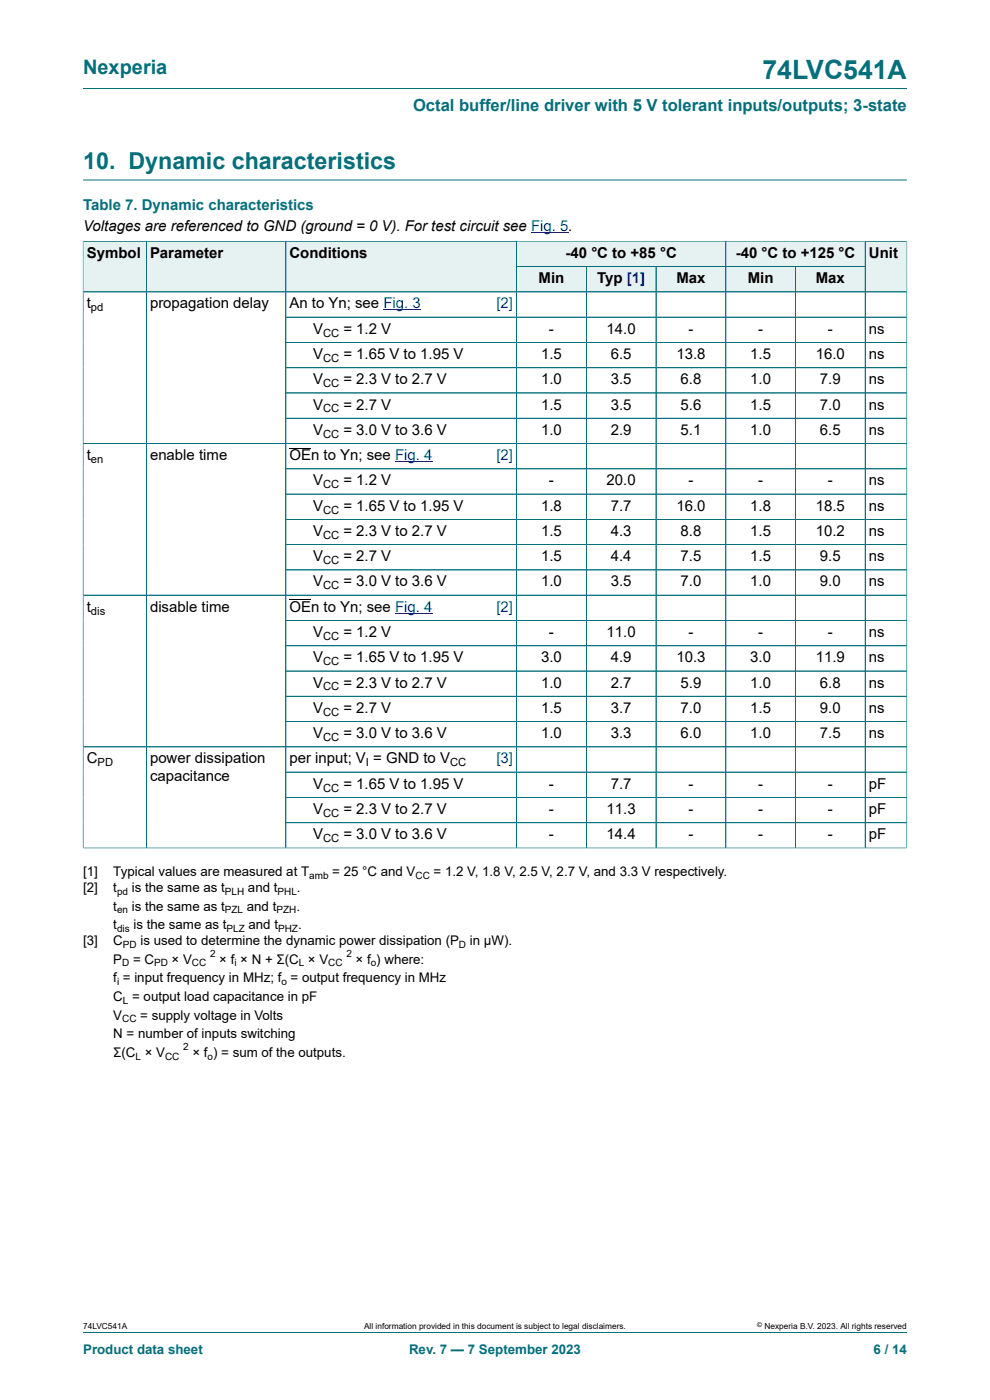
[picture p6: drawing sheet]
<svg xmlns="http://www.w3.org/2000/svg" width="210mm" height="297mm" viewBox="0 0 210 297" stroke-linecap="round" stroke-linejoin="round" font-family="sans-serif">
<defs><g id="words">
<text font-size="5.6" fill="#036f7b" x="161.7" y="16.8">74LVC541A</text>
<text font-size="4.9" fill="#036f7b" x="17.6" y="35.9">10. Dynamic characteristics</text>
<text font-size="4.2" fill="#036f7b" x="17.6" y="15.6">Nexperia</text>
<text font-size="3.5" fill="#036f7b" x="87.6" y="23.7">Octal buffer/line driver with 5 V tolerant inputs/outputs; 3-state</text>
<text font-size="3.2" fill="#036f7b" x="17.6" y="44.5">Table 7. Dynamic characteristics</text>
<g font-size="3.2">
<text x="17.6" y="49.1">Voltages are referenced to GND (ground = 0 V). For test circuit see Fig. 5.</text>
<text x="18.4" y="54.7">Symbol</text>
<text x="31.8" y="54.7">Parameter</text>
<text x="61.4" y="54.7">Conditions</text>
<text x="120" y="54.7">-40 °C to +85 °C</text>
<text x="156.1" y="54.7">-40 °C to +125 °C</text>
<text x="184.3" y="54.7">Unit</text>
<text x="18.4" y="65.4">t</text>
<text x="31.8" y="65.4">propagation delay</text>
<text x="61.4" y="65.4">An to Yn; see Fig. 3</text>
<text x="114.2" y="60.1">Min</text>
<text x="126.7" y="60.1">Typ [1]</text>
<text x="143.5" y="60.1">Max</text>
<text x="158.6" y="60.1">Min</text>
<text x="173.1" y="60.1">Max</text>
<text x="66.4" y="70.8">V</text>
<text x="72.8" y="70.8">= 1.2 V</text>
<text x="116.5" y="70.8">-</text>
<text x="128.7" y="70.8">14.0</text>
<text x="146" y="70.8">-</text>
<text x="160.8" y="70.8">-</text>
<text x="175.6" y="70.8">-</text>
<text x="184.3" y="70.8">ns</text>
<text x="66.4" y="76.1">V</text>
<text x="72.8" y="76.1">= 1.65 V to 1.95 V</text>
<text x="114.8" y="76.1">1.5</text>
<text x="129.6" y="76.1">6.5</text>
<text x="143.5" y="76.1">13.8</text>
<text x="159.1" y="76.1">1.5</text>
<text x="173.1" y="76.1">16.0</text>
<text x="184.3" y="76.1">ns</text>
<text x="66.4" y="81.5">V</text>
<text x="72.8" y="81.5">= 2.3 V to 2.7 V</text>
<text x="114.8" y="81.5">1.0</text>
<text x="129.6" y="81.5">3.5</text>
<text x="144.4" y="81.5">6.8</text>
<text x="159.1" y="81.5">1.0</text>
<text x="173.9" y="81.5">7.9</text>
<text x="184.3" y="81.5">ns</text>
<text x="66.4" y="86.9">V</text>
<text x="72.8" y="86.9">= 2.7 V</text>
<text x="114.8" y="86.9">1.5</text>
<text x="129.6" y="86.9">3.5</text>
<text x="144.4" y="86.9">5.6</text>
<text x="159.1" y="86.9">1.5</text>
<text x="173.9" y="86.9">7.0</text>
<text x="184.3" y="86.9">ns</text>
<text x="66.4" y="92.2">V</text>
<text x="72.8" y="92.2">= 3.0 V to 3.6 V</text>
<text x="114.8" y="92.2">1.0</text>
<text x="129.6" y="92.2">2.9</text>
<text x="144.4" y="92.2">5.1</text>
<text x="159.1" y="92.2">1.0</text>
<text x="173.9" y="92.2">6.5</text>
<text x="184.3" y="92.2">ns</text>
<text x="18.4" y="97.6">t</text>
<text x="31.8" y="97.6">enable time</text>
<text x="61.4" y="97.6">OEn to Yn; see Fig. 4</text>
<text x="66.4" y="103">V</text>
<text x="72.8" y="103">= 1.2 V</text>
<text x="116.5" y="103">-</text>
<text x="128.7" y="103">20.0</text>
<text x="146" y="103">-</text>
<text x="160.8" y="103">-</text>
<text x="175.6" y="103">-</text>
<text x="184.3" y="103">ns</text>
<text x="66.4" y="108.3">V</text>
<text x="66.4" y="113.7">V</text>
<text x="72.8" y="108.3">= 1.65 V to 1.95 V</text>
<text x="72.8" y="113.7">= 2.3 V to 2.7 V</text>
<text x="114.8" y="108.3">1.8</text>
<text x="114.8" y="113.7">1.5</text>
<text x="129.6" y="108.3">7.7</text>
<text x="129.6" y="113.7">4.3</text>
<text x="143.5" y="108.3">16.0</text>
<text x="144.4" y="113.7">8.8</text>
<text x="159.1" y="108.3">1.8</text>
<text x="159.1" y="113.7">1.5</text>
<text x="173.1" y="108.3">18.5</text>
<text x="173.1" y="113.7">10.2</text>
<text x="184.3" y="108.3">ns</text>
<text x="184.3" y="113.7">ns</text>
<text x="66.4" y="119">V</text>
<text x="72.8" y="119">= 2.7 V</text>
<text x="114.8" y="119">1.5</text>
<text x="129.6" y="119">4.4</text>
<text x="144.4" y="119">7.5</text>
<text x="159.1" y="119">1.5</text>
<text x="173.9" y="119">9.5</text>
<text x="184.3" y="119">ns</text>
<text x="66.4" y="124.4">V</text>
<text x="72.8" y="124.4">= 3.0 V to 3.6 V</text>
<text x="114.8" y="124.4">1.0</text>
<text x="129.6" y="124.4">3.5</text>
<text x="144.4" y="124.4">7.0</text>
<text x="159.1" y="124.4">1.0</text>
<text x="173.9" y="124.4">9.0</text>
<text x="184.3" y="124.4">ns</text>
<text x="18.4" y="129.8">t</text>
<text x="31.8" y="129.8">disable time</text>
<text x="61.4" y="129.8">OEn to Yn; see Fig. 4</text>
<text x="66.4" y="135.1">V</text>
<text x="72.8" y="135.1">= 1.2 V</text>
<text x="116.5" y="135.1">-</text>
<text x="128.7" y="135.1">11.0</text>
<text x="146" y="135.1">-</text>
<text x="160.8" y="135.1">-</text>
<text x="175.6" y="135.1">-</text>
<text x="184.3" y="135.1">ns</text>
<text x="66.4" y="140.5">V</text>
<text x="72.8" y="140.5">= 1.65 V to 1.95 V</text>
<text x="114.8" y="140.5">3.0</text>
<text x="129.6" y="140.5">4.9</text>
<text x="143.5" y="140.5">10.3</text>
<text x="159.1" y="140.5">3.0</text>
<text x="173.1" y="140.5">11.9</text>
<text x="184.3" y="140.5">ns</text>
<text x="66.4" y="145.9">V</text>
<text x="72.8" y="145.9">= 2.3 V to 2.7 V</text>
<text x="114.8" y="145.9">1.0</text>
<text x="129.6" y="145.9">2.7</text>
<text x="144.4" y="145.9">5.9</text>
<text x="159.1" y="145.9">1.0</text>
<text x="173.9" y="145.9">6.8</text>
<text x="184.3" y="145.9">ns</text>
<text x="66.4" y="151.2">V</text>
<text x="72.8" y="151.2">= 2.7 V</text>
<text x="114.8" y="151.2">1.5</text>
<text x="129.6" y="151.2">3.7</text>
<text x="144.4" y="151.2">7.0</text>
<text x="159.1" y="151.2">1.5</text>
<text x="173.9" y="151.2">9.0</text>
<text x="184.3" y="151.2">ns</text>
<text x="18.4" y="161.9">C</text>
<text x="31.8" y="161.9">power dissipation</text>
<text x="61.4" y="161.9">per input; V = GND to V</text>
<text x="66.4" y="156.6">V</text>
<text x="72.8" y="156.6">= 3.0 V to 3.6 V</text>
<text x="114.8" y="156.6">1.0</text>
<text x="129.6" y="156.6">3.3</text>
<text x="144.4" y="156.6">6.0</text>
<text x="159.1" y="156.6">1.0</text>
<text x="173.9" y="156.6">7.5</text>
<text x="184.3" y="156.6">ns</text>
<text x="31.8" y="165.8">capacitance</text>
<text x="66.4" y="167.3">V</text>
<text x="72.8" y="167.3">= 1.65 V to 1.95 V</text>
<text x="116.5" y="167.3">-</text>
<text x="129.6" y="167.3">7.7</text>
<text x="146" y="167.3">-</text>
<text x="160.8" y="167.3">-</text>
<text x="175.6" y="167.3">-</text>
<text x="184.3" y="167.3">pF</text>
<text x="66.4" y="172.7">V</text>
<text x="72.8" y="172.7">= 2.3 V to 2.7 V</text>
<text x="116.5" y="172.7">-</text>
<text x="128.7" y="172.7">11.3</text>
<text x="146" y="172.7">-</text>
<text x="160.8" y="172.7">-</text>
<text x="175.6" y="172.7">-</text>
<text x="184.3" y="172.7">pF</text>
<text x="66.4" y="178">V</text>
<text x="72.8" y="178">= 3.0 V to 3.6 V</text>
<text x="116.5" y="178">-</text>
<text x="128.7" y="178">14.4</text>
<text x="146" y="178">-</text>
<text x="160.8" y="178">-</text>
<text x="175.6" y="178">-</text>
<text x="184.3" y="178">pF</text>
</g>
<g font-size="3.2" fill="#00f">
<text x="105.3" y="65.4">[2]</text>
<text x="105.3" y="97.6">[2]</text>
<text x="105.3" y="129.8">[2]</text>
<text x="105.3" y="161.9">[3]</text>
</g>
<g font-size="2.8">
<text x="17.6" y="185.8">[1]</text>
<text x="24" y="185.8">Typical values are measured at T</text>
<text x="70.5" y="185.8">= 25 °C and V</text>
<text x="92" y="185.8">= 1.2 V, 1.8 V, 2.5 V, 2.7 V, and 3.3 V respectively.</text>
<text x="17.6" y="189.2">[2]</text>
<text x="24" y="189.2">t</text>
<text x="28" y="189.2">is the same as t</text>
<text x="52.6" y="189.2">and t</text>
<text x="63" y="189.2">.</text>
<text x="24" y="193.2">t</text>
<text x="24" y="197.1">t</text>
<text x="28" y="193.2">is the same as t</text>
<text x="28.3" y="197.1">is the same as t</text>
<text x="52.4" y="193.2">and t</text>
<text x="52.7" y="197.1">and t</text>
<text x="62.9" y="193.2">.</text>
<text x="63.2" y="197.1">.</text>
<text x="17.6" y="200.5">[3]</text>
<text x="24" y="200.5">C</text>
<text x="29.8" y="200.5">is used to determine the dynamic power dissipation (P</text>
<text x="99.7" y="200.5">in μW).</text>
<text x="24" y="204.5">P</text>
<text x="24" y="208.4">f = input frequency in MHz; f = output frequency in MHz</text>
<text x="28.2" y="204.5">= C</text>
<text x="36.4" y="204.5">× V</text>
<text x="46.5" y="204.5">× f × N + Σ(C × V</text>
<text x="75.4" y="204.5">× f ) where:</text>
<text x="24" y="212.4">C = output load capacitance in pF</text>
<text x="24" y="216.3">V</text>
<text x="24" y="220.3">N = number of inputs switching</text>
<text x="29.8" y="216.3">= supply voltage in Volts</text>
<text x="24" y="224.2">Σ(C × V</text>
<text x="40.8" y="224.2">× f ) = sum of the outputs.</text>
</g>
<g font-size="2.8" fill="#036f7b">
<text x="17.6" y="287.2">Product data sheet</text>
<text x="86.8" y="287.2">Rev. 7 — 7 September 2023</text>
<text x="185.3" y="287.2">6 / 14</text>
</g>
<g font-size="2.4">
<text x="19.3" y="66">pd</text>
<text x="68.5" y="71.4">CC</text>
<text x="68.5" y="76.8">CC</text>
<text x="68.5" y="82.1">CC</text>
<text x="68.5" y="87.5">CC</text>
<text x="68.5" y="92.9">CC</text>
<text x="19.3" y="98.2">en</text>
<text x="68.5" y="103.6">CC</text>
<text x="68.5" y="108.9">CC</text>
<text x="68.5" y="114.3">CC</text>
<text x="68.5" y="119.7">CC</text>
<text x="68.5" y="125">CC</text>
<text x="19.3" y="130.4">dis</text>
<text x="68.5" y="135.8">CC</text>
<text x="68.5" y="141.1">CC</text>
<text x="68.5" y="146.5">CC</text>
<text x="68.5" y="151.8">CC</text>
<text x="68.5" y="157.2">CC</text>
<text x="20.7" y="162.6">PD</text>
<text x="68.5" y="167.9">CC</text>
<text x="77.6" y="162.6">I</text>
<text x="95.5" y="162.6">CC</text>
<text x="68.5" y="173.3">CC</text>
<text x="68.5" y="178.6">CC</text>
</g>
<g font-size="2.1">
<text x="24.8" y="189.8">pd</text>
<text x="47.7" y="189.8">PLH</text>
<text x="58.9" y="189.8">PHL</text>
<text x="65.6" y="186.4">amb</text>
<text x="88.1" y="186.4">CC</text>
<text x="24.8" y="193.7">en</text>
<text x="24.8" y="197.7">dis</text>
<text x="47.7" y="193.7">PZL</text>
<text x="48.1" y="197.7">PLZ</text>
<text x="58.6" y="193.7">PZH</text>
<text x="59" y="197.7">PHZ</text>
<text x="26.1" y="201.1">PD</text>
<text x="44.6" y="203">2</text>
<text x="73.5" y="203">2</text>
<text x="97.4" y="201.1">D</text>
<text x="24.8" y="209">i</text>
<text x="25.9" y="205">D</text>
<text x="32.7" y="205">PD</text>
<text x="40.7" y="205">CC</text>
<text x="49.7" y="205">i</text>
<text x="59.7" y="209">o</text>
<text x="63.4" y="205">L</text>
<text x="69.6" y="205">CC</text>
<text x="78.6" y="205">o</text>
<text x="26.1" y="212.9">L</text>
<text x="25.9" y="216.9">CC</text>
<text x="28.8" y="224.8">L</text>
<text x="35" y="224.8">CC</text>
<text x="38.9" y="222.8">2</text>
<text x="44" y="224.8">o</text>
</g>
<g font-size="1.8">
<text x="17.6" y="282">74LVC541A</text>
<text x="77.2" y="282">All information provided in this document is subject to legal disclaimers.</text>
<text x="162.2" y="282">Nexperia B.V. 2023. All rights reserved</text>
</g>
<text font-size="1.4" x="160.6" y="281.6">©</text>
</g></defs>
<path d="M17.6 18.8h174.8M17.6 38.2h174.8M109.6 51.2h44.4v5.4h-44.4z" fill="none" stroke="#036f7b" stroke-width=".21"/>
<path d="M112.6 49.4h8" fill="none" stroke="#00f" stroke-width=".21"/>
<path d="M109.7 51.3h44.2v5.2h-44.2z" fill="#e6f1f2"/>
<path d="M154 51.2h29.5v5.4h-29.5z" fill="none" stroke="#036f7b" stroke-width=".21"/>
<path d="M154 51.3h29.5v5.2h-29.5z" fill="#e6f1f2"/>
<path d="M17.6 51.1v10.8h13.4v-10.7h-13.4" fill="none" stroke="#036f7b" stroke-width=".21"/>
<path d="M17.7 51.3h13.3v10.6h-13.3z" fill="#e6f1f2"/>
<path d="M31 51.2h29.6v10.7h-29.6z" fill="none" stroke="#036f7b" stroke-width=".21"/>
<path d="M31.1 51.3h29.5v10.6h-29.5z" fill="#e6f1f2"/>
<path d="M105 51.2h-44.4v10.7h44.4" fill="none" stroke="#036f7b" stroke-width=".21"/>
<path d="M60.7 51.3h44.3v10.6h-44.3z" fill="#e6f1f2"/>
<path d="M105 51.2h4.6v10.7h-4.6" fill="none" stroke="#036f7b" stroke-width=".21"/>
<g fill="#e6f1f2">
<path d="M105 51.3h4.5v10.6h-4.5z"/>
<path d="M109.7 56.6h14.6v5.3h-14.6z"/>
</g>
<path d="M109.6 56.6h14.8v5.3h-14.8z" fill="none" stroke="#036f7b" stroke-width=".21"/>
<path d="M124.4 56.6h14.7v5.3h-14.7z" fill="#e6f1f2"/>
<path d="M124.4 56.6h14.8v5.3h-14.8z" fill="none" stroke="#036f7b" stroke-width=".21"/>
<path d="M139.2 56.6h14.7v5.3h-14.7z" fill="#e6f1f2"/>
<path d="M139.2 56.6h14.8v5.3h-14.8z" fill="none" stroke="#036f7b" stroke-width=".21"/>
<path d="M154 56.6h14.7v5.3h-14.7z" fill="#e6f1f2"/>
<path d="M154 56.6h14.7v5.3h-14.7z" fill="none" stroke="#036f7b" stroke-width=".21"/>
<path d="M168.8 56.6h14.7v5.3h-14.7z" fill="#e6f1f2"/>
<path d="M192.4 51.1v10.8h-23.7v-5.3h14.8M192.4 51.2h-8.9v10.7" fill="none" stroke="#036f7b" stroke-width=".21"/>
<path d="M183.6 51.3h8.7v10.6h-8.7z" fill="#e6f1f2"/>
<g fill="none" stroke="#036f7b" stroke-width=".21">
<path d="M17.6 51.3v128.7M17.7 51.2h174.6M31 51.3v128.6M60.6 51.3v128.6M109.6 51.3v128.6M109.7 56.6h73.8M124.4 56.6v123.3M139.2 56.6v123.3M154 51.3v128.6M168.7 56.6v123.3M183.5 51.3v128.6M192.4 51.3v128.7"/>
<path d="M17.6 61.9h174.8M60.6 67.3h131.8M60.6 72.6h131.8M60.6 78h131.8M17.6 94.1h174.8M60.6 83.4h131.8M60.6 88.7h131.8M60.6 99.5h131.8M60.6 104.8h131.8M60.6 110.2h131.8M60.6 115.5h131.8M17.6 126.3h174.8"/>
<path d="M192.4 120.9h-131.8M192.4 131.6h-131.8M192.4 137h-131.8M60.6 142.4h131.8M60.6 153.1h131.8M192.4 147.7h-131.8M192.4 158.4h-174.8M17.6 179.9h174.8M60.6 169.2h131.8M192.4 163.8h-131.8M192.4 174.5h-131.8M17.6 282.6h174.8"/>
</g>
<path d="M81.3 65.8h8M83.8 97.9h7.9M83.8 130.1h7.9" fill="none" stroke="#00f" stroke-width=".21"/>
<path d="M61.4 95.1h4.6M61.4 127.3h4.6" fill="none" stroke="#000" stroke-width=".21"/>
<use href="#words"/>
</svg>
